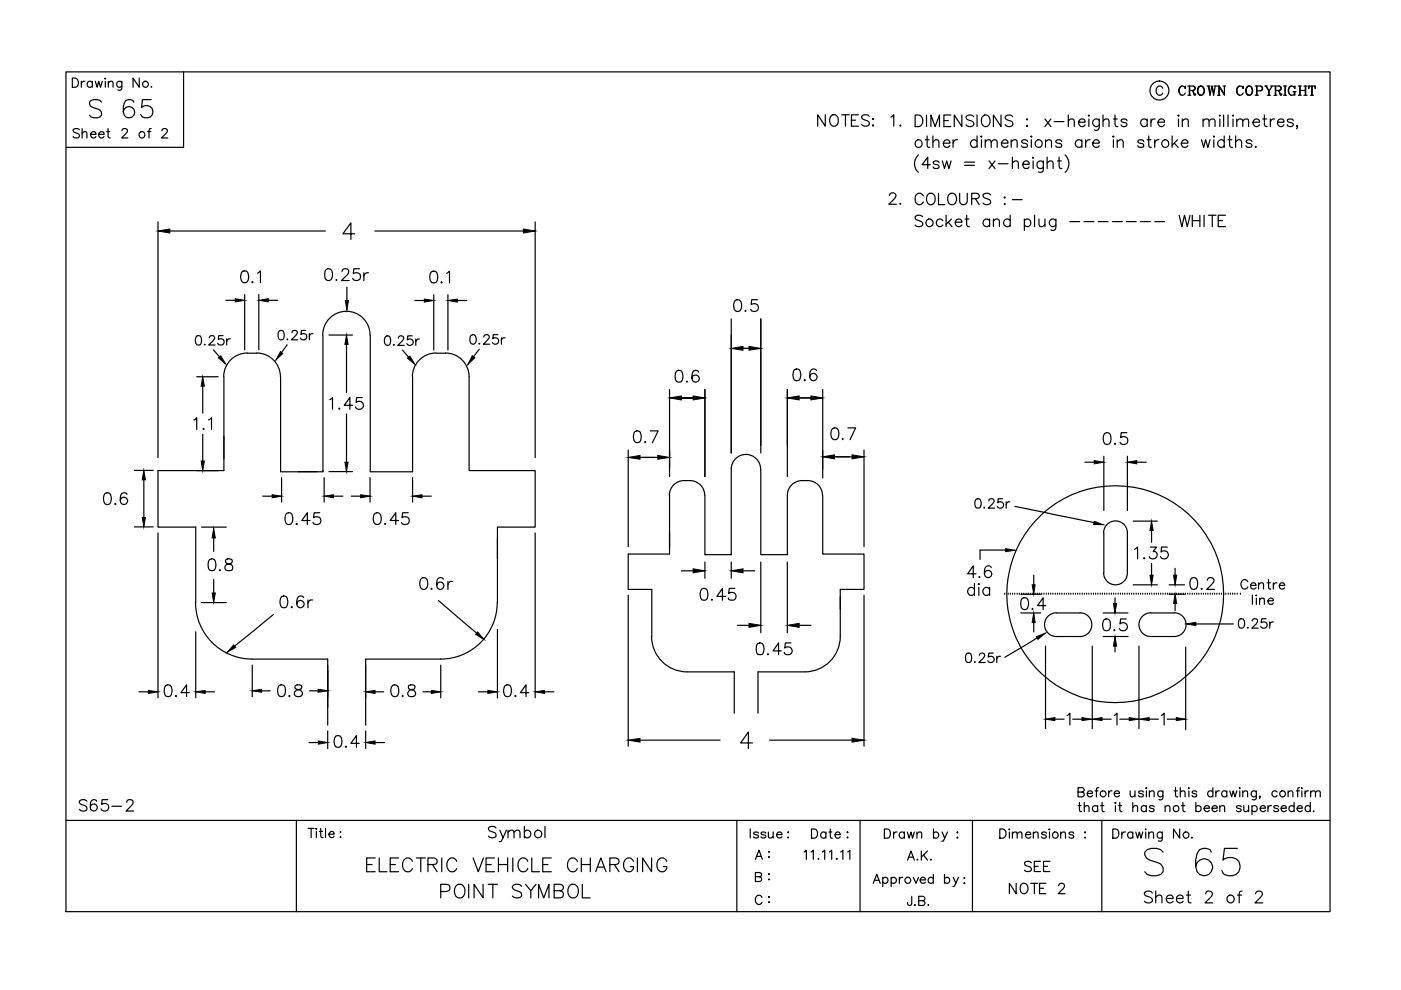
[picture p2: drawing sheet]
<svg xmlns="http://www.w3.org/2000/svg" width="297mm" height="210mm" viewBox="0 0 297 210" stroke-linecap="round" stroke-linejoin="round" font-family="sans-serif">
<g fill="none" stroke="#000" stroke-width=".25">
<path d="M14 15.2h268v178.1h-268zM15.3 16.6h.7a1.05 1.05 0 0 1 .6 .9 1.05 1.05 0 0 1-.6 1h-.7zM17.2 17.2v1.3M18 17.2a.64 .64 0 0 0-.8 .6M19.6 17.5a.62 .62 0 0 0-.9-.1 .62 .62 0 0 0 0 .9 .62 .62 0 0 0 .9-.1M19.6 17.2v1.3M20.2 17.2l.4 1.3 .3-1.3 .4 1.3 .4-1.3M22.3 17.2v1.3M22.3 16.6v.2zM23 17.6l.4-.4 .5 .1 .1 1.2M23 17.2v1.3M25.8 17.2v1.5a.54 .54 0 0 1-.8 .3"/>
<path d="M25.8 17.5a.62 .62 0 0 0-.9-.1 .62 .62 0 0 0 0 .9 .62 .62 0 0 0 .9-.1M29.5 16.6v1.9l-1.3-1.9v1.9M32.1 18.3v.2l.1-.1M38.9 15.2v16h-24.9M246.5 18.7a.72 .72 0 0 0-.8-.5 .72 .72 0 0 0-.6 .8 .88 .88 0 0 0 .2 .9 .88 .88 0 0 0 .9 .2l.3-.4M250.6 18.2a1.11 1.11 0 0 0 0 2M251.2 18.5l.1 .3v-.6l-.1 .3a.73 .73 0 0 0-.8-.2 .73 .73 0 0 0-.5 .7v.4a.72 .72 0 0 0 .6 .8 .72 .72 0 0 0 .8-.5M251.9 18.2h1.1l.3 .2 .1 .4-.1 .3-1.1 .1M252.2 18.2v2M252.7 19.2l.3 .1 .3 .8 .2-.1M252.9 19.3l.4 .9h.1l.1-.3M253 18.2l.3 .4-.1 .5-.2 .1"/>
<path d="M254.5 18.2a1.01 1.01 0 0 0-.6 1.1 1.01 1.01 0 0 0 .8 .9 1.01 1.01 0 0 0 .7-1.1 1.01 1.01 0 0 0-.9-.9 1.13 1.13 0 0 0 0 2M254.7 18.2a1.13 1.13 0 0 1 0 2M255.9 18.2h.7M256.2 18.2l.4 2 .3-2 .4 2 .4-2M256.3 18.2l.3 1.5M257 18.2l.3 1.5M257.4 18.2h.6M258.1 18.2h.4M258.4 18.2v2M259.3 18.2h.6M259.6 20l-1.1-1.8v2M259.6 18.2v2l-1.1-1.8"/>
<path d="M262.8 18.2a1.11 1.11 0 0 0 0 2M263.5 18.5l.1 .3v-.6l-.1 .3a.7 .7 0 0 0-.8-.2 .7 .7 0 0 0-.5 .7 .86 .86 0 0 0 .2 .9 .86 .86 0 0 0 .9 .2l.3-.4M264.8 18.2a1.06 1.06 0 0 0-.7 1 1.06 1.06 0 0 0 .7 1 1.04 1.04 0 0 0 .8-.8 1.04 1.04 0 0 0-.4-1.1 .88 .88 0 0 0-.9 .4 .88 .88 0 0 0 0 1l.5 .5M264.9 18.2a1.13 1.13 0 0 1 0 2M266.1 18.2h1.2a.51 .51 0 0 1 .4 .6 .51 .51 0 0 1-.4 .5h-.8M266.4 18.2v2M266.5 18.2v2M267.3 18.2l.3 .4-.1 .5-.2 .2M268.2 18.2h.5M268.4 18.2l.6 1.1v.9M268.4 18.2l.7 1.1v.9M269.4 18.2h.5"/>
<path d="M269.7 18.2l-.6 1.1M270.1 18.2h1.1l.4 .2 .1 .4-.2 .3-1 .1M270.4 18.2v2M270.5 18.2v2M270.9 19.2l.3 .1 .4 .8 .2-.1M271.1 19.3l.4 .9h.2l.1-.3M271.2 18.2l.4 .4-.2 .5-.2 .1M272.1 18.2h.7M272.4 18.2v2M272.5 18.2v2M273.8 18.2a1.11 1.11 0 0 0 0 2M274.2 19.4h.6"/>
<path d="M274.4 18.5l.1 .3v-.6l-.1 .3a.7 .7 0 0 0-.8-.2 .7 .7 0 0 0-.5 .7 .86 .86 0 0 0 .2 .9 .86 .86 0 0 0 .9 .2l.2-.2M274.4 19.4v.8M274.5 19.4v.8M275.3 18.2h.6M275.6 18.2v2M275.6 19.2h1.1M276.5 18.2h.6M276.7 18.2v2M276.8 18.2v2M277.6 18.2l-.1 .6v-.6h1.4v.6l-.1-.6M278.1 18.2v2M278.2 18.2v2"/>
<path d="M16.8 27.5a.75 .75 0 0 0-1.3 .2l.2 .3 1 .4 .1 .6a.84 .84 0 0 1-1.3 0M17.4 28.3l.5-.4 .4 .1 .1 1.3M17.4 27.3v2M19.2 28.5h1.1a.57 .57 0 0 0-.5-.6 .57 .57 0 0 0-.6 .6v.2a.61 .61 0 0 0 .5 .5 .61 .61 0 0 0 .6-.2M20.9 28.5h1.2a.62 .62 0 0 0-.9-.6 .62 .62 0 0 0-.2 1.1 .6 .6 0 0 0 1.1 0M21.5 21.7a1.65 1.65 0 0 0-2.5 0 .98 .98 0 0 0 .7 1.1l1.1 .4a.93 .93 0 0 1 .7 .7 .93 .93 0 0 1-.3 .9 1.77 1.77 0 0 1-2.2-.4M22.6 27.9h.7M22.9 27.3v1.6l.1 .3 .4 .1M25.9 27.7l.1-.3 .3-.1 .6 .1a.62 .62 0 0 1-.2 .9l-.9 1h1.3M28.4 21.7a1.12 1.12 0 0 0-1.1-.6 1.12 1.12 0 0 0-1 .7 2.73 2.73 0 0 0 .4 3 1.21 1.21 0 0 0 1.8-.5 1.21 1.21 0 0 0-.9-1.7 1.21 1.21 0 0 0-1.5 1.1M31.3 27.9h.7M32.1 21.1h-1.9l-.2 1.7a1.36 1.36 0 0 1 2.1 0 1.36 1.36 0 0 1-.3 2 1.36 1.36 0 0 1-2-.5"/>
<path d="M32.1 27.3h-.4l-.1 .3v1.7M34.3 27.7l.1-.3 .3-.1 .7 .1a.62 .62 0 0 1-.2 .9l-.9 1h1.3M175 24.3v2.5l-1.6-2.5v2.5M176.1 24.7a.89 .89 0 0 1 1-.3 .89 .89 0 0 1 .6 .9 1 1 0 0 1-.3 1.2 1 1 0 0 1-1.3-.1 1.73 1.73 0 0 1 0-1.7zM178.4 24.3h1.7M179.3 24.3v2.5M180.5 25.5h.9M182 24.3h-1.5v2.5h1.5M184.3 24.7a.92 .92 0 0 0-1.6 .2l.2 .4 1 .3a.59 .59 0 0 1 .4 .8 1.06 1.06 0 0 1-1.6 0M185.1 25.1l.1 .2-.1 .1zM185.1 26.5l.1 .1-.1 .2zM188.9 24.8l.6-.5v2.5"/>
<path d="M190.9 26.5l-.1 .1 .1 .2 .1-.2M194 24.4h.8a1.32 1.32 0 0 1 .9 1.2 1.32 1.32 0 0 1-.9 1.2h-.8zM194.7 32.9a2.49 2.49 0 0 0 0 3.6M196.2 29.6h.8M196.4 24.4v2.4M196.6 28.8v2l.1 .4h.4M197.2 34.9h-1.7l1.2-1.6v2.4M197.4 26.8v-2.4l.9 2.4 .9-2.4v2.4M197.8 30.1l.6-.5 .6 .2 .1 1.4M197.8 28.8v2.4M199.1 34.5a.74 .74 0 0 0-1.3 0l.4 .3 .8 .3 .1 .3a.74 .74 0 0 1-1.3 0M199.8 34.1l.5 1.6 .4-1.6 .5 1.6 .4-1.6"/>
<path d="M200 30.4h1.4a.72 .72 0 0 0-.8-.8 .72 .72 0 0 0-.6 1 .76 .76 0 0 0 .6 .6 .76 .76 0 0 0 .8-.3M200.1 25.6h1M201.6 24.4h-1.5v2.4h1.5M202.1 29.6v1.6M203 29.6a.79 .79 0 0 0-.9 .8M203.9 24.4v2.4l-1.6-2.4v2.4M204.5 34.4h2.1M204.5 35.1h2.1M206.5 24.8a.92 .92 0 0 0-.9-.5 .92 .92 0 0 0-.8 .7l.5 .4 .7 .3a.61 .61 0 0 1 .2 1 1.07 1.07 0 0 1-1.4-.2M207.2 24.4v2.4M207.2 30a.77 .77 0 0 0-1.2-.1 .77 .77 0 0 0 0 1.1 .77 .77 0 0 0 1.2-.1M207.2 28.8v2.4"/>
<path d="M208.1 28.8v.3l-.1-.1zM208.1 29.6v1.6M208.3 24.8l.2-.3a1.1 1.1 0 0 1 1.3 .4 1.1 1.1 0 0 1 0 1.3 .87 .87 0 0 1-1 .6 .87 .87 0 0 1-.7-.9v-.6zM208.9 30.1l.5-.5 .6 .2 .2 1.4M208.9 29.6v1.6M209.7 34.1l1.3 1.6M210.2 30.1l.5-.5 .6 .2 .1 1.4M211 34.1l-1.3 1.6M211.6 34.7h2.1M212.2 24.4v2.4l-1.6-2.4v2.4M212.3 30.4h1.4a.72 .72 0 0 0-.8-.8 .72 .72 0 0 0-.6 1 .76 .76 0 0 0 .6 .6 .76 .76 0 0 0 .8-.3M214.4 30.1l.6-.5 .6 .2 .1 1.4"/>
<path d="M214.4 29.6v1.6M214.6 34.6l.6-.5 .6 .1 .1 1.5M214.6 33.3v2.4M214.7 24.8a.89 .89 0 0 0-.8-.4 .89 .89 0 0 0-.8 .6l.5 .4 .7 .3a.61 .61 0 0 1 .2 1 1.07 1.07 0 0 1-1.4-.2M216.8 34.8h1.4a.61 .61 0 0 0-.4-.7 .78 .78 0 0 0-.9 1 .78 .78 0 0 0 1.3 .3M217.6 25.3h.3l-.2 .1zM217.7 26.6l.2 .1-.2 .1zM217.9 30a.7 .7 0 0 0-.7-.4 .7 .7 0 0 0-.6 .4l.3 .4 .8 .2 .2 .3a.74 .74 0 0 1-1.3 0M218.7 28.8l.1 .2-.1 .1-.2-.1zM218.7 29.6v1.6M219 33.3v.3l-.1-.2zM219 34.1v1.6"/>
<path d="M221.2 34.1l-.1 2.2a.77 .77 0 0 1-.9 .1M221.2 34.5a.76 .76 0 0 0-1.1-.1 .76 .76 0 0 0 0 1.1 .76 .76 0 0 0 1.1-.1M221.5 25.2l1.3 1.6M221.7 30.1l.5-.5 .6 .2 .1 1.4M221.7 29.6v1.6M222 34.6l.6-.5 .6 .1 .1 1.5M222 33.3v2.4M222.8 25.2l-1.3 1.6M223.5 25.8h2.1M224.2 34.1h.8M224.6 33.3v2l.1 .3 .4 .1M225.1 30a.69 .69 0 0 0-.6-.4 .69 .69 0 0 0-.7 .4l.4 .4 .8 .2 .1 .3a.73 .73 0 0 1-1.3 0"/>
<path d="M225.8 32.9a2.49 2.49 0 0 1 0 3.6M226.5 25.7a.85 .85 0 0 1 1.1-.4l.2 1.5M226.5 24.4v2.4M228.7 25.9h1.4a.54 .54 0 0 0-.5-.7 .79 .79 0 0 0-.9 .9 .79 .79 0 0 0 1.1 .6l.3-.2M229.4 30a.77 .77 0 0 0-1.2-.1 .77 .77 0 0 0 0 1.1 .77 .77 0 0 0 1.2-.1M229.4 29.6v1.6M230.2 29.6v1.6M230.9 24.4l.1 .1-.1 .1zM230.9 25.2v1.6M231.1 29.6a.79 .79 0 0 0-.9 .8M231.7 30.4h1.4a.72 .72 0 0 0-.9-.8 .72 .72 0 0 0-.5 1 .76 .76 0 0 0 .5 .6 .76 .76 0 0 0 .9-.3M233.1 25.2v1.9a.62 .62 0 0 1-.8 .5l-.3-.1"/>
<path d="M233.1 25.6a.77 .77 0 0 0-1.2-.2 .77 .77 0 0 0 0 1.2 .77 .77 0 0 0 1.2-.1M233.9 25.7a.85 .85 0 0 1 1.1-.4l.1 1.5M233.9 24.4v2.4M235.9 29l.2-.2 .1 .2-.1 .1zM236.1 29.6v1.6M236.1 25.2h.8M236.4 24.4v2l.1 .3 .5 .1M236.9 30.1l.6-.5 .5 .2 .1 1.4M236.9 29.6v1.6M238.9 25.6a.74 .74 0 0 0-1.2 0 1.26 1.26 0 0 0 1.1 .5l.1 .4a.7 .7 0 0 1-.6 .4 .7 .7 0 0 1-.6-.4M242.5 30a.7 .7 0 0 0-.6-.4 .7 .7 0 0 0-.7 .4l.4 .4 .8 .2v.6a.89 .89 0 0 1-1.2-.3M243.2 29.6h.8"/>
<path d="M243.2 25.6a.77 .77 0 0 0-1.1-.2 .77 .77 0 0 0 0 1.2 .77 .77 0 0 0 1.1-.1M243.2 25.2v1.6M243.6 28.8v2v.4h.5M244 25.2v1.6M244.8 29.6v1.6M244.9 25.2a.71 .71 0 0 0-.9 .7M245.5 25.9h1.4a.73 .73 0 0 0-1-.6 .73 .73 0 0 0-.3 1.2 .7 .7 0 0 0 .7 .4 .7 .7 0 0 0 .6-.4M245.7 29.6a.78 .78 0 0 0-.9 .8M248.5 28.8v2.4M249 30.4l.8 .8M249.7 29.6l-1.2 1.2M249.9 24.4l.1 .1-.1 .1z"/>
<path d="M249.9 25.2v1.6M250.5 30.4h1.4a.72 .72 0 0 0-.9-.8 .72 .72 0 0 0-.5 1 .76 .76 0 0 0 .5 .6 .76 .76 0 0 0 .9-.3M250.7 25.7a.89 .89 0 0 1 1.2-.4v1.5M250.7 25.2v1.6M251.9 20.2h.6M254.7 29.6l.5 1.6 .4-1.6 .5 1.6 .5-1.6M255.1 25.7a.83 .83 0 0 1 1.1-.4l.1 1.5M255.1 25.2v1.6M256.3 25.7a.83 .83 0 0 1 1.2-.4l.1 1.5M257.4 29.6v1.6M257.4 28.8l.1 .2-.1 .1zM258.1 20.2h.6"/>
<path d="M258.6 25.2v1.6M258.6 24.4l.2 .1-.2 .1zM259.4 24.4v2.4M259.6 30a.77 .77 0 0 0-1.2-.1 .77 .77 0 0 0 0 1.1 .77 .77 0 0 0 1.2-.1M259.6 28.8v2.4M260.4 24.4v2.4M260.4 29.6h.8M260.7 28.8v2l.1 .4h.5M261.4 24.4v.2l-.1-.1zM261.4 25.2v1.6M262 30.1l.6-.5 .5 .2 .1 1.4M262 28.8v2.4"/>
<path d="M262.2 25.7a.83 .83 0 0 1 1.2-.4l.1 1.5M262.2 25.2v1.6M263.5 25.7a.83 .83 0 0 1 1.1-.4l.1 1.5M265.4 30a.7 .7 0 0 0-.6-.4 .7 .7 0 0 0-.6 .4l.3 .4 .8 .2 .1 .3a.74 .74 0 0 1-1.2 0M265.7 25.9h1.4a.73 .73 0 0 0-1.1-.6 .73 .73 0 0 0-.2 1.2 .7 .7 0 0 0 .6 .4 .7 .7 0 0 0 .7-.4M266.1 20.2h.7M266.2 31l-.1 .2h.3M267.7 25.2h.8M268.1 24.4v2l.1 .3 .5 .1M268.7 20.2h.7M269.3 25.2v1.6M270.1 20.2h.6"/>
<path d="M270.3 25.2a.73 .73 0 0 0-1 .7M270.9 25.9h1.3a.7 .7 0 0 0-.8-.7 .7 .7 0 0 0-.5 .9 .71 .71 0 0 0 .5 .7 .71 .71 0 0 0 .8-.3M272.1 20.2h.7M274.2 25.6a.74 .74 0 0 0-1.3 0 1.26 1.26 0 0 0 1.2 .5l.1 .4a.7 .7 0 0 1-.6 .4 .7 .7 0 0 1-.7-.4M275.1 26.7l-.1 .1-.1-.1 .1-.1 .1 .1-.2 .6M275.3 20.2h.6M276.5 20.2h.6M277.8 20.2h.7M33.5 47v50M36 49h33M51.4 57.5a.86 .86 0 0 1 1.2 .4 1.97 1.97 0 0 1-.3 1.9 .78 .78 0 0 1-1.1-.4 1.97 1.97 0 0 1 .2-1.9zM53.5 59.7l-.1 .1 .1 .1 .2-.1"/>
<path d="M54.6 57.9l.6-.5v2.5M69.2 57.1a.8 .8 0 0 1 1.2 .3 1.94 1.94 0 0 1-.3 2 .8 .8 0 0 1-1.2-.4 2.28 2.28 0 0 1 .3-1.9zM71.3 59.3l-.1 .1 .1 .1 .1-.1M72.5 57.6l.1-.4a.8 .8 0 0 1 1.2 0 .85 .85 0 0 1-.2 1.1l-1.2 1.2h1.7M75.2 49.6h-2.5l1.7-2.4v3.6M76.2 57h-1.2l-.1 1a.88 .88 0 0 1 1.3 0 .88 .88 0 0 1-.2 1.3 .88 .88 0 0 1-1.2-.3M77.1 57.8v1.7M78.1 57.8a.85 .85 0 0 0-1 .7M79.5 49h31.5M91.5 57.6a.8 .8 0 0 1 1.2 .4 1.94 1.94 0 0 1-.3 1.9 .8 .8 0 0 1-1.2-.4 1.94 1.94 0 0 1 .3-1.9zM93.6 59.7l-.1 .2 .1 .1 .1-.1M94.7 58l.6-.5v2.5"/>
<path d="M113.5 47v50M188.6 41.5l.1-.4 .3-.2 .7 .1a.52 .52 0 0 1 .1 .8l-1.4 1.5h1.6M190.9 43.1l-.1 .1h.2M195.6 46a.91 .91 0 0 0-1.6 .2l.2 .4 1 .3a.56 .56 0 0 1 .4 .4 .56 .56 0 0 1-.2 .6 1.05 1.05 0 0 1-1.4-.2M195.8 41.5a.9 .9 0 0 0-1.1-.5 .9 .9 0 0 0-.7 .9 1 1 0 0 0 .3 1.3 1 1 0 0 0 1.3-.1l.2-.3M196.7 41.3a1 1 0 0 1 1.2-.1 1 1 0 0 1 .4 1.3 .91 .91 0 0 1-.9 .9 .91 .91 0 0 1-1-.9zM199 41v2.4h1.3M199.9 46.8a.78 .78 0 0 0-1.1-.1 .78 .78 0 0 0 0 1.1 .78 .78 0 0 0 1.1-.1M200.6 45.6v2.4M201.1 47.1l.8 .9M201.1 41.3a1.02 1.02 0 0 1 1.4-.1 1.02 1.02 0 0 1 .3 1.3 .93 .93 0 0 1-.9 .9 .93 .93 0 0 1-1-.9zM201.7 46.4l-1.1 1.2"/>
<path d="M202.5 47.1h1.4a.75 .75 0 0 0-1-.6 .75 .75 0 0 0-.2 1.2 .74 .74 0 0 0 1.2 0M203.5 41v1.7a.81 .81 0 0 0 .8 .7 .81 .81 0 0 0 .8-.7v-1.7M204.6 46.4h.8M204.9 45.6v2l.2 .3 .4 .1M206 42.1l1.4-.1a.51 .51 0 0 0 0-.9l-1.4-.1v2.4M206.8 42.1l.8 1.3M209.8 46.8a.78 .78 0 0 0-1.1-.1 .78 .78 0 0 0 0 1.1 .78 .78 0 0 0 1.1-.1M209.8 46.4v1.6M210 41.3a.91 .91 0 0 0-1.6 .2l.2 .4 1 .3a.56 .56 0 0 1 .4 .5 .56 .56 0 0 1-.2 .6 1.05 1.05 0 0 1-1.4-.2M210.6 46.9l.6-.5 .6 .2 .1 1.4M210.6 46.4v1.6M212.9 41.9l.1-.1 .1 .1z"/>
<path d="M212.9 43.3h.2l-.1 .1zM214.2 46.8a.78 .78 0 0 0-1.2-.1 .78 .78 0 0 0 0 1.1 .78 .78 0 0 0 1.2-.1M214.2 45.6v2.4M214.6 42.3h2.1M217.2 46.8a.76 .76 0 0 1 1.1-.1 .76 .76 0 0 1 0 1.1 .76 .76 0 0 1-1.1-.1M217.2 46.4v2.5M219.3 45.6v2.4M220.3 46.4l.1 1.5 .6 .1 .5-.4M221.5 46.4v1.6M223.9 46.4v1.9a.68 .68 0 0 1-.9 .6l-.2-.2M223.9 46.8a.78 .78 0 0 0-1.2-.1 .78 .78 0 0 0 0 1.1 .78 .78 0 0 0 1.2-.1M226.8 47h2.1"/>
<path d="M229.8 47h2.1M232.8 47h2.1M235.9 47h2M238.8 47h2.1M241.8 47h2.1M244.8 47h2.1M250 45.6l.6 2.4 .5-2.4 .6 2.4 .6-2.4M252.8 45.6v2.4M252.8 46.8h1.6M254.4 45.6v2.4M255.3 45.6v2.4M256.2 45.6h1.6"/>
<path d="M257 45.6v2.4M258.3 46.8h.9M259.8 45.6h-1.5v2.4h1.5M41.7 71.2a.64 .64 0 0 1 .9 .3 1.83 1.83 0 0 1-.1 1.6 .68 .68 0 0 1-1-.3 1.66 1.66 0 0 1 .2-1.6zM41.7 79.9h4.5M43.4 73l-.1 .1h.2M44.4 71.6l.1-.4h.8a.42 .42 0 0 1 .1 .7l-1.1 1.3h1.3M45.2 74.2l1.3 1.4M47.3 71.2h-.9l-.1 .8a.71 .71 0 0 1 1.1 0 .71 .71 0 0 1-.2 1.1 .71 .71 0 0 1-1-.3M47.5 79.9v19.9h-14v12h8v16M47.9 63.7h2M48.1 71.8v1.4"/>
<path d="M48.8 71.8a.64 .64 0 0 0-.7 .6M51.9 62.4v11.8M52.4 74.8a5 5 0 0 0-5 5.1M52.5 74.9h2M54.4 74.8a5.1 5.1 0 0 1 5.1 5.1v20.1M54.9 62.4v11.8M56.9 63.7h2M59.2 70.1a.64 .64 0 0 1 1 .3 1.83 1.83 0 0 1-.2 1.6 .68 .68 0 0 1-1-.3 1.66 1.66 0 0 1 .2-1.6zM60.9 73.1l-1.2 1.6M60.9 71.8l-.1 .2h.2M61.9 70.5l.1-.3 .3-.1 .6 .1a.56 .56 0 0 1-.1 .9l-1 1h1.3M64.8 70.1h-.9l-.1 .8a.71 .71 0 0 1 1.1 0 .71 .71 0 0 1-.2 1.1 .71 .71 0 0 1-1-.3"/>
<path d="M65.6 70.7v1.4M66.4 70.7a.64 .64 0 0 0-.8 .6M68.5 71v29M69.7 71h5M73.5 73v10.3M73.5 60.9v2.8M78.5 71a5 5 0 0 0-5.1-5 5 5 0 0 0-5 5M78.5 71v29M81.8 71.3a.59 .59 0 0 1 .9 .3 1.39 1.39 0 0 1-.4 1.6h-.2a1.29 1.29 0 0 1-.3-1.9zM83.5 73v.2l.1-.1M84.5 71.7l.1-.3 .3-.2 .5 .1a.38 .38 0 0 1 .1 .7l-1.2 1.2h1.4M85.3 74.2l1.3 1.5"/>
<path d="M87.4 71.2h-.9l-.1 .9a.71 .71 0 0 1 1 0 .71 .71 0 0 1-.1 1.1 .71 .71 0 0 1-1.1-.3M87.9 63.7h2.1M88.2 71.9v1.3M88.9 71.9a.64 .64 0 0 0-.7 .6M92 62.5v11.7M92.4 74.8a5 5 0 0 0-4.9 5.1v20.1M92.5 74.9h2M94.4 74.8a5 5 0 0 1 5.1 5.1v19.9h14v12h-8v16M95 62.5v11.7M97 63.7h1.9M99.9 71.1a.59 .59 0 0 1 1 .2 1.03 1.03 0 0 1-.7 1.7l-.3-.1a1.46 1.46 0 0 1 0-1.8zM101.6 74l-1.2 1.6"/>
<path d="M101.6 72.8v.2l.1-.1M102.6 71.5l.1-.3 .3-.2 .5 .1a.41 .41 0 0 1 .1 .6l-1.1 1.3h1.3M105.6 71h-1l-.1 .8a.7 .7 0 0 1 1 0 .7 .7 0 0 1-.1 1.1 .7 .7 0 0 1-1-.3M106.3 71.6v1.4M107.1 71.6a.6 .6 0 0 0-.8 .6M143.5 78.7a.78 .78 0 0 1 1.2 .3 2.01 2.01 0 0 1-.2 1.9 .84 .84 0 0 1-1.3-.3 2.33 2.33 0 0 1 .3-1.9zM148.1 78.9a.75 .75 0 0 0-1.1-.2 2 2 0 0 0 0 2.2 .78 .78 0 0 0 1.2-.3 .78 .78 0 0 0-.5-1.1 .78 .78 0 0 0-1 .7M155 67.6v28.5v-25.1M155.9 63.7a.8 .8 0 0 1 1.2 .3 1.94 1.94 0 0 1-.2 1.9 .8 .8 0 0 1-1.2-.3 1.94 1.94 0 0 1 .2-1.9zM156.3 73.9h3.7M158 65.8v.2l.2-.1M160.6 63.5h-1.2l-.1 1.1a.88 .88 0 0 1 1.3 0 .88 .88 0 0 1-.2 1.3 .88 .88 0 0 1-1.3-.3"/>
<path d="M168.5 78.4a.8 .8 0 0 1 1.1 .3 2.08 2.08 0 0 1-.2 1.9 .8 .8 0 0 1-1.2-.3 2.08 2.08 0 0 1 .3-1.9zM173.1 78.6a.73 .73 0 0 0-.7-.4 .73 .73 0 0 0-.6 .5 1.46 1.46 0 0 0 .6 2 .78 .78 0 0 0 .8-.7 .78 .78 0 0 0-.7-.8 .78 .78 0 0 0-.8 .7M28.5 99.7h4M41.1 89l.6-.4v2.5M41.7 99.8h4.5M43 92.1v5.6M43 81.9v5.7M43.2 90.8l-.2 .1 .2 .2 .1-.2M44.2 89l.6-.4v2.5M47.5 92.5v4.8M63.2 100h4M68.5 100h.1"/>
<path d="M69.7 100h5M69.9 84.8l.6-.5v2.5M71.9 86.5l-.1 .2 .1 .1 .2-.1M73.5 87.8v10.2M74.8 85.9h-1.8l1.2-1.6v2.5M76.8 84.3h-1.2l-.1 1a.89 .89 0 0 1 1.3 0 .89 .89 0 0 1-.1 1.4 .89 .89 0 0 1-1.3-.4M133.2 95.4v20.5M134.6 91.5a.8 .8 0 0 1 1.2 .3 2.08 2.08 0 0 1-.2 1.9 .8 .8 0 0 1-1.2-.3 2.08 2.08 0 0 1 .2-1.9zM135.7 97h3.1M136 97h3.5M136.8 93.6l-.1 .1 .1 .2 .1-.2M137.9 91.4h1.6l-1.2 2.5"/>
<path d="M142 95.4v3.8M142 82.6v18.4M145.6 80.8l-.1 .1 .1 .1 .1-.1M147.2 84.4h-3.1h3.4M149.5 82.6v18.4M155 99.5v18.1h-5.5v-12.6M161.3 99.5a3.1 3.1 0 0 0-3.1-3.1 3.1 3.1 0 0 0-3.2 3.1M161.3 99.5v18.1h5.6v-12.6M161.3 94.5v-26.9v28.5M166.9 94.5v-11.9v18.4M169.4 84.4h3.2M169.7 84.4h3.5"/>
<path d="M170.6 80.5l-.1 .1 .1 .1 .1-.1M174.4 82.6v16.9M174.4 95.4v5.9M176.5 90.8a.8 .8 0 0 1 1.2 .4 1.94 1.94 0 0 1-.2 1.9 .8 .8 0 0 1-1.2-.3 1.94 1.94 0 0 1 .2-2zM176.9 96.9h3.2M177.2 96.9h3.5M178.7 93v.2l.1-.1M179.8 90.7h1.6l-1.2 2.5M183.2 95.4v20.5M230 98h2M234 96.7v11.5M234.2 91.9a.8 .8 0 0 1 1.2 .3 2.08 2.08 0 0 1-.2 1.9 .8 .8 0 0 1-1.2-.3 2.08 2.08 0 0 1 .2-1.9z"/>
<path d="M236.4 94l-.1 .1 .1 .1 .1-.1M238.9 91.7h-1.2l-.1 1.1a.88 .88 0 0 1 1.3 0 .88 .88 0 0 1-.2 1.3 .88 .88 0 0 1-1.2-.3M239 96.7v11.5M241 98h2M22.3 104.6a.8 .8 0 0 1 1.2 .3 2.12 2.12 0 0 1-.2 1.9 .8 .8 0 0 1-1.2-.3 2.08 2.08 0 0 1 .2-1.9zM24.4 106.7l-.1 .1 .1 .2 .2-.2M26.9 104.8a.73 .73 0 0 0-.7-.3 .73 .73 0 0 0-.6 .4 1.84 1.84 0 0 0 .2 1.9 .79 .79 0 0 0 1.2-.3 .79 .79 0 0 0-.5-1.1 .79 .79 0 0 0-1 .7M28.5 111.7h4M30.5 101.7v8M33.5 113v35M42.7 111.8h5.3M44.5 118.6a.78 .78 0 0 1 1.1 .4 2.12 2.12 0 0 1-.2 1.9 .92 .92 0 0 1-1.2-.4 2.33 2.33 0 0 1 .3-1.9z"/>
<path d="M45.3 114v2.9M47.9 118.6a.52 .52 0 0 0 .2 .9l.5 .1a.7 .7 0 0 1 .7 .6 .7 .7 0 0 1-.6 .8h-.4a.7 .7 0 0 1-.7-.8 .7 .7 0 0 1 .8-.6l.5-.1a.51 .51 0 0 0 .2-.9l-.4-.1zM55.7 105.2h2M59.5 100h9M59.7 101.3v5.2M60.8 108.8a.8 .8 0 0 1 1.1 .4 2.08 2.08 0 0 1-.2 1.9 .8 .8 0 0 1-1.1-.4 2.08 2.08 0 0 1 .2-1.9zM62.9 111l-.1 .1 .1 .1 .1-.1M65.8 110.4h-1.8l1.2-1.7v2.5M67.8 108.7h-1.2l-.1 1.1a.9 .9 0 0 1 1.3 0 .9 .9 0 0 1-.1 1.3 .9 .9 0 0 1-1.3-.4M68.7 101.3v5.2M70.7 105.2h2M74.5 105.2h2"/>
<path d="M78.5 101.3v5.2M78.5 100h9M79.5 108.8a.8 .8 0 0 1 1.2 .4 1.94 1.94 0 0 1-.3 1.9 .8 .8 0 0 1-1.1-.4 1.94 1.94 0 0 1 .2-1.9zM81.6 111v.2l.2-.1M84.5 110.4h-1.8l1.2-1.7v2.5M86.5 108.7h-1.1l-.2 1.1a.88 .88 0 0 1 1.3 0 .88 .88 0 0 1-.1 1.3 .88 .88 0 0 1-1.3-.4M87.5 101.3v5.2M89.5 105.2h2M105.5 114.3v4.1M113.5 113v35M142 105v12.5h-8.8v7.5h5v10M145 101.9a3.1 3.1 0 0 0-3.1 3.1"/>
<path d="M145 101.9a3.6 3.6 0 0 1 4.1 1.7l.3 1.4M149.5 119.2v3.4M155 117.6h.1M155 119.2v3.4M161.3 119.2v15M166.9 119.2v15M170 101.9a3.1 3.1 0 0 0-3.1 3.1M170.1 101.9h1.2M171.3 101.9a3.1 3.1 0 0 1 3.1 3.1M174.4 105v12.5h8.8v7.5h-5v10a7.5 7.5 0 0 1-7.6 7.5M207 105.8a.64 .64 0 0 1 .9 .3 1.01 1.01 0 0 1-.6 1.6 1.05 1.05 0 0 1-.5-1.6zM208.7 107.5l-.1 .2h.2"/>
<path d="M209.6 106.2l.1-.3 .3-.2 .7 .2a.56 .56 0 0 1-.2 .9l-1 .9h1.4M212.6 105.7h-1v.9a.71 .71 0 0 1 1 0 .71 .71 0 0 1-.2 1.1 .71 .71 0 0 1-1-.3M213.2 116.6h-5.4v2M213.3 106.4v1.3M214.1 106.4a.72 .72 0 0 0-.8 .6M215.2 107.4l17.1 3.5M234 113v8.5a2.52 2.52 0 0 0 2.5 2.5 2.52 2.52 0 0 0 2.5-2.5v-8.5M239 113a2.52 2.52 0 0 0-2.5-2.6 2.52 2.52 0 0 0-2.5 2.6M240.3 110.5h5.1M240.6 116.5l.6-.5v2.5M242.6 118.2l-.1 .2 .1 .1 .1-.1M243.9 116h1.3l-.7 .9a.81 .81 0 0 1 .9 .9 .81 .81 0 0 1-1.1 .7l-.4-.1-.2-.4"/>
<path d="M244.2 112.5v2.5M244.2 119.5v2.5M247.5 116h-1.2l-.1 1.1a.88 .88 0 0 1 1.3 0 .88 .88 0 0 1-.2 1.3 .88 .88 0 0 1-1.2-.4M41.5 127.7a12 12 0 0 0 12 12h16v14.1M41.5 133.9v14.1M42.7 127.8h5.3M45.3 122.9v2.8M46.6 120.8l-.1 .1h.3M58 130.3l-8.2 6.7M59.7 126.5a.8 .8 0 0 1 1.2 .3 2.08 2.08 0 0 1-.2 1.9 .8 .8 0 0 1-1.2-.3 2.08 2.08 0 0 1 .2-1.9zM61.9 128.6l-.2 .1 .2 .2 .1-.2M64.4 126.7a.73 .73 0 0 0-.7-.3 .73 .73 0 0 0-.7 .4 1.72 1.72 0 0 0 .3 1.9 .78 .78 0 0 0 1.1-.3 .78 .78 0 0 0-.5-1.1 .78 .78 0 0 0-1 .7"/>
<path d="M65.3 127.2v1.7M66.3 127.2a.78 .78 0 0 0-1 .7M89.4 122.6a.8 .8 0 0 1 1.2 .3 1.94 1.94 0 0 1-.3 1.9 .8 .8 0 0 1-1.2-.3 1.94 1.94 0 0 1 .3-1.9zM91.5 124.7l-.1 .1 .1 .2 .1-.2M93 127.3l8.1 6.9M94 122.8a.73 .73 0 0 0-.7-.3 .73 .73 0 0 0-.6 .4 1.96 1.96 0 0 0 .2 1.9 .77 .77 0 0 0 1.2-.3 .77 .77 0 0 0-.5-1 .77 .77 0 0 0-1 .6M95 123.3v1.7M95.9 123.3a.79 .79 0 0 0-.9 .7M105.4 127.7a12 12 0 0 1-12 12h-15.9v14.1M105.5 133.5v14.5M133.2 126.2v32M138.1 134.9a7.5 7.5 0 0 0 7.6 7.6h10v8.7"/>
<path d="M144.5 121h2.5M148.8 124.9a.82 .82 0 0 1 1.2 .4 2.33 2.33 0 0 1-.3 1.9 .86 .86 0 0 1-1.1-.4 2.12 2.12 0 0 1 .2-1.9zM150.9 127l-.1 .2h.3M153.8 126.4h-1.8l1.2-1.6v2.5M155.8 124.8h-1.2l-.1 1.1a.88 .88 0 0 1 1.3-.1 .88 .88 0 0 1-.1 1.3 .88 .88 0 0 1-1.3-.3M156.3 132.6h2.5M157.5 121h2.5M160.7 136.4a.78 .78 0 0 1 1.2 .4 2.12 2.12 0 0 1-.3 1.9 .92 .92 0 0 1-1.2-.4 2.33 2.33 0 0 1 .3-1.9zM162.8 138.6l-.1 .1h.3M165.7 138h-1.8l1.2-1.7v2.5M167.7 136.3h-1.2l-.1 1.1a.89 .89 0 0 1 1.3 0 .89 .89 0 0 1-.1 1.3 .89 .89 0 0 1-1.3-.4M169.4 132.6h2.5"/>
<path d="M183.2 126.2v32M205 138.6a.64 .64 0 0 1 .9 .3 1.83 1.83 0 0 1-.1 1.5 .68 .68 0 0 1-1-.3 1.66 1.66 0 0 1 .2-1.5zM206.6 124.9a.8 .8 0 0 0-1.2-.1 .8 .8 0 0 0 0 1.2 .8 .8 0 0 0 1.2-.1M206.6 123.7v2.5M206.9 121.7h-1.7l1.1-1.7v2.5M207.5 123.7l.2 .2-.2 .1-.1-.1zM207.5 124.5v1.7M207.7 138.9v-.2a.58 .58 0 0 1 .6-.2 .58 .58 0 0 1 .5 .4l-.3 .6-1 1h1.4M207.7 122.3h-.2l.2 .2 .1-.2M209.8 124.9a.8 .8 0 0 0-1.2-.1 .8 .8 0 0 0 0 1.2 .8 .8 0 0 0 1.2-.1M209.8 124.5v1.7M210.2 120.4a.7 .7 0 0 0-1.1-.3 1.8 1.8 0 0 0 0 2.2 .78 .78 0 0 0 1.1-.4 .78 .78 0 0 0-.6-1 .78 .78 0 0 0-.9 .8"/>
<path d="M210.6 138.5h-1l-.1 .8a.72 .72 0 0 1 1.1 0 .72 .72 0 0 1-.1 1.1 .72 .72 0 0 1-1.1-.3M211.3 139.1v1.4M212.1 139.1a.64 .64 0 0 0-.8 .6M213 126h.1M213.8 126h.1M214.2 126h.1M214.7 126h.1M215.2 126h.1M215.7 126h.1M216.1 126h.1M216.4 130h4.3M216.4 126h4.3"/>
<path d="M216.6 126h.1M216.8 126.8a.86 .86 0 0 1 1.1 .4 2.12 2.12 0 0 1-.2 1.9 .82 .82 0 0 1-1.2-.4 2.33 2.33 0 0 1 .3-1.9zM217.1 126h.1M217.6 126h.1M218 126h.1M218.5 126h.1M218.9 129l-.1 .1 .1 .1 .1-.1M219 126h.1M219.2 122v2M219.2 132v2M219.5 126h.1M219.9 135.3l-6.9 4.1"/>
<path d="M219.9 126h.1M220.4 126h.1M220.9 126h.1M221.3 126h.1M221.7 137v17.5M221.8 128.4h-1.8l1.2-1.7v2.5M221.8 126h.1M222.3 126h.1M222.8 126h.1M223.2 126h.1M223.7 126h.1M224 130h5"/>
<path d="M224.2 126h.1M224.7 126h.1M225.1 126h.1M225.7 126h.1M226.1 126h.1M226.6 126h.1M227 126h.1M227.6 126h.1M228 126h.1M228.5 126h.1M229 126h.1M229 129.9a2.52 2.52 0 0 1 2.5 2.5 2.52 2.52 0 0 1-2.5 2.6h-5a2.52 2.52 0 0 1-2.5-2.6 2.52 2.52 0 0 1 2.5-2.5"/>
<path d="M229.5 126h.1M229.9 126h.1M230.4 126h.1M230.9 126h.1M231.4 126h.1M231.6 137v17.5M231.8 126h.1M232.3 126h.1M232.8 126h.1M233.3 126h.1M233.7 126h.1M233.9 130h5.3"/>
<path d="M233.9 135h5.3M234.1 131.4a.85 .85 0 0 1 1.2 .3 2.28 2.28 0 0 1-.2 1.9 .8 .8 0 0 1-1.2-.3 2.08 2.08 0 0 1 .2-1.9zM234.2 126h.1M234.7 126h.1M235.2 126h.1M235.6 126h.1M236.1 126h.1M236.3 133.5l-.2 .1 .2 .1 .1-.1M236.4 126.7v1.3M236.4 137v1.2M236.6 126h.1M237.1 126h.1"/>
<path d="M237.5 126h.1M238 126h.1M238.5 126h.1M238.8 131.2h-1.2l-.1 1.1a.9 .9 0 0 1 1.3 0 .9 .9 0 0 1-.2 1.3 .9 .9 0 0 1-1.3-.3M239 126h.1M239.5 126h.1M239.9 126h.1M240.3 124h5.1M240.4 126h.1M240.9 126h.1M241.4 126h.1M241.5 137v17.5"/>
<path d="M241.8 126h.1M242.3 126h.1M242.8 126h.1M243.3 126h.1M243.7 126h.1M244 129.9a2.52 2.52 0 0 0-2.5 2.5 2.52 2.52 0 0 0 2.5 2.6M244 130h5M244.2 126h.1M244.7 126h.1M245.2 126h.1M245.6 126h.1M246.1 126h.1"/>
<path d="M246.6 126h.1M247.1 126h.1M247.5 126h.1M247.9 124h3.2M247.9 126h3.2M248 126h.1M248.5 126h.1M249 129.9a2.52 2.52 0 0 1 2.5 2.5 2.52 2.52 0 0 1-2.5 2.6h-5M249 126h.1M249.1 120.5v1.5M249.1 128v1.5M249.4 126h.1"/>
<path d="M249.9 126h.1M250.4 126h.1M250.9 126h.1M251.3 126h.1M251.4 137.2v17.5M251.8 126h.1M252.3 126h.1M252.6 122.6a.8 .8 0 0 1 1.2 .3 2.08 2.08 0 0 1-.2 1.9 .8 .8 0 0 1-1.2-.3 2.08 2.08 0 0 1 .2-1.9zM252.8 126h.1M253.3 126h.1M253.5 132.3h8M253.7 126h.1"/>
<path d="M254.2 126h.1M254.7 126h.1M254.8 124.8h-.2l.2 .2 .1-.2M255.2 126h.1M255.6 126h.1M256 123.1l.1-.4 .3-.2a.79 .79 0 0 1 1 .4l-.4 .9-1.2 1.2h1.7M256.1 126h.1M256.6 126h.1M257.1 126h.1M257.5 126h.1M258 126h.1M258.5 126h.1"/>
<path d="M259 126h.1M259.4 126h.1M259.9 126h.1M260.4 126h.1M260.9 126h.1M261.3 126h.1M261.8 126h.1M262.3 126h.1M262.8 131.3a.68 .68 0 0 1 1 .3 1.32 1.32 0 0 1-.5 1.6h-.2a1.08 1.08 0 0 1-.5-1.6zM263 126h.1M264.6 133l-.1 .1h.1M264.6 123.4a.74 .74 0 0 0-.9-.5 .74 .74 0 0 0-.6 .8v.4a.74 .74 0 0 0 .6 .8 .74 .74 0 0 0 .9-.5"/>
<path d="M265.1 124.1h1.2a.62 .62 0 0 0-.9-.5 .62 .62 0 0 0-.2 1 .65 .65 0 0 0 1.1 0M265.5 131.7l.4-.5 .6 .2a.72 .72 0 0 1-.1 .8l-1 1h1.4M265.5 126.2v1.9M266.4 126.8v1.3M266.4 126.2v.1zM266.8 124l.5-.4 .5 .1 .1 1.2M266.8 123.6v1.3M267.1 127.2l.4-.4 .5 .1 .1 1.2M267.1 126.8v1.3M268.4 131.2h-.9l-.1 .8a.72 .72 0 0 1 1.1 0 .72 .72 0 0 1-.1 1.1 .72 .72 0 0 1-1.1-.3M268.7 123.6h.6M268.8 127.4h1.2a.6 .6 0 0 0-.9-.5 .6 .6 0 0 0-.1 .9 .57 .57 0 0 0 1 0"/>
<path d="M269 122.9v1.6v.3l.4 .1M269.2 131.9v1.3M270 131.9a.64 .64 0 0 0-.8 .5M270 123.6v1.3M270.7 123.6a.64 .64 0 0 0-.7 .5M271.2 124.1h1.2a.62 .62 0 0 0-.9-.5 .62 .62 0 0 0-.2 1 .65 .65 0 0 0 1.1 0M29.5 146.7h2M35.2 145.3a.8 .8 0 0 1 1.1 .4 2.08 2.08 0 0 1-.2 1.9 .8 .8 0 0 1-1.2-.4 2.08 2.08 0 0 1 .3-1.9zM37.3 147.4l-.1 .2 .1 .1 .1-.1M40.1 146.9h-1.7l1.2-1.7v2.5M43.5 146.7h2M53.5 141v6.7"/>
<path d="M55.5 146.5h1.8M59.2 145.3a.85 .85 0 0 1 1.2 .4 2.28 2.28 0 0 1-.2 1.9 .8 .8 0 0 1-1.2-.4 2.08 2.08 0 0 1 .2-1.9zM61.4 147.4l-.2 .2 .2 .1 .1-.1M62.7 145.3a.47 .47 0 0 0-.2 .5 .47 .47 0 0 0 .4 .3 1.08 1.08 0 0 1 1.2 1.1 .89 .89 0 0 1-1 .5 .89 .89 0 0 1-.7-.8 1.52 1.52 0 0 1 1.5-.9l.1-.5a.95 .95 0 0 0-1.3-.2zM65.5 157.4h2M65.6 146.5h1.9M69.5 142.2v7.7M69.5 141v6.7M69.5 155v3.7M71.2 156.1a.8 .8 0 0 1 1.2 .3 2.08 2.08 0 0 1-.2 1.9 .8 .8 0 0 1-1.2-.3 2.08 2.08 0 0 1 .2-1.9zM73.3 158.2l-.1 .1 .1 .2 .2-.2M76.2 157.6h-1.8l1.2-1.6v2.5"/>
<path d="M77.5 141v7M77.5 155v3.7M79.5 146.7h1.8M79.5 157.4h2M83.2 145.3a.8 .8 0 0 1 1.2 .4 1.94 1.94 0 0 1-.2 1.9 .8 .8 0 0 1-1.2-.4 1.94 1.94 0 0 1 .2-1.9zM85.4 147.4v.3l.1-.1M86.7 145.3a.51 .51 0 0 0 .2 .8 1.03 1.03 0 0 1 1.2 1.1 .86 .86 0 0 1-1 .5 .86 .86 0 0 1-.6-.8 1.37 1.37 0 0 1 1.4-.9l.1-.5a.95 .95 0 0 0-1.3-.2zM89.7 146.7h1.8M93.4 141v7M101.4 146.7h2M107.1 145.3a.8 .8 0 0 1 1.2 .4 2.08 2.08 0 0 1-.2 1.9 .8 .8 0 0 1-1.2-.4 2.08 2.08 0 0 1 .2-1.9zM109.3 147.4l-.2 .2 .2 .1 .1-.1"/>
<path d="M112.1 146.9h-1.8l1.2-1.7v2.5M115.5 146.7h1.9M135.7 156.9h17M159.5 157.5h-2.5l1.7-2.3v3.5M163.2 156.9h17.5M170.7 142.5h-10v8.7M206.7 140.3l-.1 .1h.2M223.7 152.5h1.9M226.2 151.7l.6-.5v2.5M227.4 152.5h2M233.7 152.5h1.9M236.2 151.7l.6-.5v2.5"/>
<path d="M237.4 152.5h2M243.6 152.5h2M246.2 151.7l.6-.5v2.5M247.5 152.5h1.9M14 173.9h268M18.4 169.9a.92 .92 0 0 0-1.6 .2l.3 .4 .9 .3a.58 .58 0 0 1 .4 .4 .58 .58 0 0 1-.2 .6 1.13 1.13 0 0 1-1.4-.2M20.5 169.9a.69 .69 0 0 0-1-.2 2.29 2.29 0 0 0-.3 1.9 .75 .75 0 0 0 1.2 .2 .75 .75 0 0 0-.2-1.2 .75 .75 0 0 0-1.1 .6M22.8 169.5h-1.2v1.1a.85 .85 0 0 1 1.2 0 .85 .85 0 0 1-.1 1.2 .85 .85 0 0 1-1.3-.3M23.7 170.9h2.1M26.9 170.1l.2-.4a.79 .79 0 0 1 1 .1 .85 .85 0 0 1-.2 1l-1.2 1.2h1.6M62.8 173.9v19.4M65.3 175.6h1.3"/>
<path d="M66 175.6v2M67.1 176.3v1.3M67.1 175.6v.3zM67.7 176.3h.7M68 175.6v1.6l.1 .3 .4 .1M69 175.6v2M69.7 176.9h1.1v-.4a.61 .61 0 0 0-.9 0 .61 .61 0 0 0 .1 .9 .61 .61 0 0 0 .8-.1M72.2 176.3v.2zM72.2 177.4v.2zM105.2 175.6a.92 .92 0 0 0-1.6 .2l.2 .3 .9 .4a.58 .58 0 0 1 .4 .4 .58 .58 0 0 1-.1 .6 1.13 1.13 0 0 1-1.4-.2M106 176l.7 1.6 .7-1.6M106.7 177.6l-.5 .8h-.4"/>
<path d="M107.7 176.5l.6-.5 .6 .1 .1 1.5M107.7 176v1.6M109 176.5l.5-.5 .6 .1 .2 1.5M111.2 176.4a.76 .76 0 0 1 1.1-.1 .76 .76 0 0 1 0 1.1 .76 .76 0 0 1-1.1-.1M111.2 175.2v2.4M115.5 175.2v2.4M156.2 173.9v19.4M159.1 175.7v2M160.8 176.7a.62 .62 0 0 0-1 0l.1 .2 .6 .1a.33 .33 0 0 1 .2 .6 .7 .7 0 0 1-.9-.2M162.4 176.7a.62 .62 0 0 0-1.1 0l.1 .2 .7 .1a.33 .33 0 0 1 .2 .6 .7 .7 0 0 1-1-.2M162.9 176.4l.1 1.2 .5 .1 .4-.4M163.9 176.4v1.3"/>
<path d="M164.6 177h1.2a.57 .57 0 0 0-.6-.6 .57 .57 0 0 0-.6 .6v.1a.63 .63 0 0 0 .5 .6 .63 .63 0 0 0 .7-.3M167 176.5h.2zM167 177.6h.2zM172.1 175.8h.6a1.04 1.04 0 0 1 .7 .9 1.04 1.04 0 0 1-.7 1h-.6zM175.1 176.7a.61 .61 0 0 0-.9-.1 .61 .61 0 0 0 0 .9 .61 .61 0 0 0 .9-.1M175.1 176.4v1.3M175.7 176.4h.7M176 175.8v1.5l.1 .3 .4 .1M177.1 177h1.1a.6 .6 0 0 0-.9-.5 .6 .6 0 0 0-.2 .9 .56 .56 0 0 0 .5 .3 .56 .56 0 0 0 .6-.3M179.6 176.5h.2zM179.6 177.6h.2zM182.3 173.9v19.4"/>
<path d="M187.5 175.8h.6a1.04 1.04 0 0 1 .7 .9 1.04 1.04 0 0 1-.7 1h-.6zM189.5 176.4v1.3M190.2 176.4a.58 .58 0 0 0-.7 .6M191.7 176.7a.61 .61 0 0 0-.9-.1 .61 .61 0 0 0 0 .9 .61 .61 0 0 0 .9-.1M191.7 176.4v1.3M192.4 176.4l.4 1.3 .3-1.3 .4 1.3 .4-1.3M194.4 176.8l.5-.4 .4 .1 .1 1.2M194.4 176.4v1.3M197.9 176.7a.61 .61 0 0 1 .9-.1 .61 .61 0 0 1 0 .9 .61 .61 0 0 1-.9-.1M197.9 175.8v1.9M199.7 176.4l.6 1.3 .6-1.3M200.3 177.7l-.3 .7h-.3"/>
<path d="M202.9 176.5h.2l-.1 .1zM202.9 177.6l.1-.1 .1 .1zM206.2 173.9v19.4M212 175.8h.7a1.04 1.04 0 0 1 .6 .9 1.04 1.04 0 0 1-.6 1h-.7zM214 175.8v.1zM214 176.4v1.3M214.6 176.8l.5-.4 .5 .1 .1 1.2M214.6 176.4v1.3M215.7 176.8l.4-.4 .5 .1 .1 1.2M217.4 177h1.1a.6 .6 0 0 0-.8-.5 .6 .6 0 0 0-.2 .9 .57 .57 0 0 0 1 0M219.1 176.8l.5-.4 .4 .1 .1 1.2M219.1 176.4v1.3"/>
<path d="M221.8 176.7a.56 .56 0 0 0-.5-.3 .56 .56 0 0 0-.5 .3l.3 .3h.5l.2 .4a.56 .56 0 0 1-.5 .3 .56 .56 0 0 1-.5-.3M222.4 175.9h.2zM222.5 176.4v1.3M224.9 176.8l.5-.4 .4 .1 .1 1.2M224.9 176.4v1.3M227.6 176.7a.56 .56 0 0 0-.5-.3 .56 .56 0 0 0-.5 .3l.3 .3h.5l.2 .4a.56 .56 0 0 1-.5 .3 .56 .56 0 0 1-.5-.3M228.6 170.8h.6M228.6 167.9h.8l.4-.1a.42 .42 0 0 0-.1-.7l-1.1-.1v2h.8a.51 .51 0 0 0 .5-.6 .51 .51 0 0 0-.5-.5M228.9 170.1v1.6l.1 .3 .3 .1M229.9 171.2a.63 .63 0 0 1 .9-.3l.1 1.2M229.9 170.1v2M230 176.5h.1v.1z"/>
<path d="M230.1 177.5v.2zM230.5 168.2h1.1a.58 .58 0 0 0-.8-.5 .58 .58 0 0 0-.2 1 .57 .57 0 0 0 1 0M232.2 167.7h.6M232.7 171.1a.62 .62 0 0 0-.9-.1 .62 .62 0 0 0 0 .9 .62 .62 0 0 0 .9-.1M232.7 170.8v1.3M232.9 167l-.3 .1-.1 .3v1.6M233.4 170.8h.6M233.6 173.9v19.4M233.7 170.1v1.6v.3l.4 .1M235 167.7v1.3M235.8 167.7a.58 .58 0 0 0-.8 .5M235.9 175.8h.7a1.04 1.04 0 0 1 .6 .9 1.04 1.04 0 0 1-.6 1h-.7z"/>
<path d="M236.2 168.2h1.1a.58 .58 0 0 0-.8-.5 .58 .58 0 0 0-.2 1 .57 .57 0 0 0 1 0M236.5 170.1l.1 .1-.1 .1zM236.5 170.8v1.3M237.2 170.8h.6M237.4 170.1v1.6l.1 .3 .4 .1M237.8 176.4v1.3M238.6 176.4a.64 .64 0 0 0-.8 .6M239.6 167.7l.1 1.2 .5 .1 .4-.4M240.2 176.7a.61 .61 0 0 0-.9-.1 .61 .61 0 0 0 0 .9 .61 .61 0 0 0 .9-.1M240.2 176.4v1.3M240.2 171.2l.4-.4 .5 .1 .1 1.2M240.2 170.1v2"/>
<path d="M240.6 167.7v1.3M240.8 176.4l.4 1.3 .4-1.3 .3 1.3 .4-1.3M242.4 167.9a.62 .62 0 0 0-1 0 .9 .9 0 0 0 .9 .5l.1 .3a.57 .57 0 0 1-1 0M242.9 175.8v.1zM242.9 176.4v1.3M243 171.1a.62 .62 0 0 0-.9-.1 .62 .62 0 0 0 0 .9 .62 .62 0 0 0 .9-.1M243 170.8v1.3M243 167v.2zM243 167.7v1.3M243.6 176.8l.4-.4 .5 .1 .1 1.2M243.6 176.4v1.3M243.7 168l.5-.3 .4 .1 .1 1.2"/>
<path d="M243.7 167.7v1.3M244.7 171.1a.62 .62 0 0 0-1 0l.3 .3h.4a.33 .33 0 0 1 .2 .6 .7 .7 0 0 1-.9-.2M246.4 176.4v1.8l-.3 .2-.5-.1M246.4 176.7a.61 .61 0 0 0-.9-.1 .61 .61 0 0 0 0 .9 .61 .61 0 0 0 .9-.1M246.6 167.7v1.4a.53 .53 0 0 1-.9 .4M246.6 167.9a.61 .61 0 0 0-.9-.1 .61 .61 0 0 0 0 .9 .61 .61 0 0 0 .9 0M247 171.2l.5-.4 .4 .1 .1 1.2M247 170.8v1.3M248.9 167.7h.7M249.2 167v1.6l.1 .3 .4 .1M250.1 175.8v1.9l-1.3-1.9v1.9M250.2 168a.67 .67 0 0 1 1-.2l.1 1.2"/>
<path d="M250.2 167v2M250.5 170.8h.7M250.8 170.1v1.6l.1 .3 .4 .1M252.1 167.7v1.3M252.1 167v.2zM252.7 177.5l-.1 .1h.2M253.5 171.1a.62 .62 0 0 1 1-.1 .62 .62 0 0 1 0 .9 .62 .62 0 0 1-1-.1M253.5 170.1v2M253.7 167.9a.57 .57 0 0 0-1 0l.3 .3 .6 .2 .1 .3a.53 .53 0 0 1-.5 .3 .53 .53 0 0 1-.5-.3M255.3 171.4h1.1a.57 .57 0 0 0-.5-.6 .57 .57 0 0 0-.6 .6v.1a.63 .63 0 0 0 .5 .6 .63 .63 0 0 0 .6-.3M257 171.4h1.1a.6 .6 0 0 0-.9-.5 .6 .6 0 0 0-.1 .9 .62 .62 0 0 0 1 0M257.1 167.9a.61 .61 0 0 0-.9-.1 .61 .61 0 0 0 0 .9 .61 .61 0 0 0 .9 0"/>
<path d="M257.1 167v2M257.8 167.7v1.3M258.5 167.7a.64 .64 0 0 0-.7 .5M258.6 171.2a.67 .67 0 0 1 1-.3v1.2M258.6 170.8v1.3M260.1 167.9a.61 .61 0 0 0-.9-.1 .61 .61 0 0 0 0 .9 .61 .61 0 0 0 .9 0M260.1 167.7v1.3M260.7 167.7l.4 1.3 .4-1.3 .3 1.3 .4-1.3M262.4 179.9h-2.8l-.3 2.5a2.32 2.32 0 0 1 3.4 .2 2.05 2.05 0 0 1-.8 2.9 2.05 2.05 0 0 1-2.8-.9M262.9 167.7v1.3M262.9 167v.2zM263.2 171.1a.62 .62 0 0 0-1.1 0l.3 .3 .6 .1 .2 .3a.62 .62 0 0 1-1.1 0"/>
<path d="M263.5 168l.5-.3 .4 .1 .1 1.2M263.5 167.7v1.3M263.7 170.8l.1 1.2 .5 .1 .4-.4M264.7 170.8v1.3M265.4 171.1a.62 .62 0 0 1 1-.1 .62 .62 0 0 1 0 .9 .62 .62 0 0 1-1-.1M265.4 170.8v1.9M266.4 167.7v1.4a.53 .53 0 0 1-.9 .4M266.4 167.9a.61 .61 0 0 0-.9-.1 .61 .61 0 0 0 0 .9 .61 .61 0 0 0 .9 0M267.2 171.4h1.1a.6 .6 0 0 0-.9-.5 .6 .6 0 0 0-.1 .9 .62 .62 0 0 0 1 0M267.2 168.9h-.2h.2l-.2 .4M268.8 170.8v1.3M269.6 170.8a.64 .64 0 0 0-.8 .6"/>
<path d="M270.8 167.9a.61 .61 0 0 0-.9-.1 .61 .61 0 0 0 0 .9 .61 .61 0 0 0 .9 0M271.1 171.1a.62 .62 0 0 0-1 0 .9 .9 0 0 0 .9 .4l.1 .3a.62 .62 0 0 1-1 0M271.6 171.4h1.1a.6 .6 0 0 0-.8-.5 .6 .6 0 0 0-.2 .9 .62 .62 0 0 0 1 0M273.1 168a.63 .63 0 0 1 .9-.2l.1 1.2M273.1 167.7v1.3M274.4 171.1a.62 .62 0 0 0-.9-.1 .62 .62 0 0 0 0 .9 .62 .62 0 0 0 .9-.1M274.4 170.1v2M274.8 167.7h.7M275 171.4h1.1v-.2a.61 .61 0 0 0-.9-.2 .61 .61 0 0 0 0 .9 .61 .61 0 0 0 .9-.1M275.6 167l-.4 .1-.1 .3v1.6M276 167v.2zM276 167.7v1.3"/>
<path d="M276.7 167.7v1.3M277.4 167.7a.58 .58 0 0 0-.7 .5M277.8 171.1a.62 .62 0 0 0-.9-.1 .62 .62 0 0 0 0 .9 .62 .62 0 0 0 .9-.1M277.8 170.1v2M277.9 168a.67 .67 0 0 1 .9-.2l.1 1.2M277.9 167.7v1.3M278.5 171.9l-.1 .1h.2M278.9 168a.67 .67 0 0 1 .9-.2l.1 1.2M77.7 183.3h1.2M79.6 181.9h-1.9v2.9h1.9M80.4 181.9v2.9h1.7M82.7 183.3h1.1"/>
<path d="M84.5 181.9h-1.8v2.9h1.8M87.4 182.6a1.06 1.06 0 0 0-1.2-.7 1.06 1.06 0 0 0-.8 1.1 1.28 1.28 0 0 0 .3 1.4 1.28 1.28 0 0 0 1.3 .3l.4-.5M88.3 181.9h1.9M89.2 181.9v2.9M90.7 183.3l1.7-.1a.7 .7 0 0 0 0-1.1l-.4-.2h-1.3v2.9M91.7 183.3l1 1.5M93.4 189h1.3l.4-.2a.73 .73 0 0 0 0-1.2l-1.7-.1v2.9M93.7 181.9v2.9M96.6 187.9a1.08 1.08 0 0 1 1.2-.4 1.08 1.08 0 0 1 .8 1.1 1.26 1.26 0 0 1-.3 1.4 1.26 1.26 0 0 1-1.4 .2 1.82 1.82 0 0 1-.3-2.3zM96.8 182.6a1.06 1.06 0 0 0-1.2-.7 1.06 1.06 0 0 0-.8 1.1 1.28 1.28 0 0 0 .3 1.4 1.28 1.28 0 0 0 1.3 .3l.4-.5M99.4 187.5v2.9M100.3 181.9l1.1 2.9 1.1-2.9"/>
<path d="M102.4 187.5v2.9l-1.9-2.9v2.9M103.1 183.3h1.1M103.5 187.5h2M104.5 187.5v2.9M104.8 181.9h-1.7v2.9h1.7M105.7 183.3h1.9M105.7 181.9v2.9M107.6 181.9v2.9M108.7 181.9v2.9M110.6 187.9a1.26 1.26 0 0 0-2 0 .77 .77 0 0 0 .6 .8l.8 .3a.74 .74 0 0 1 .6 1 1.35 1.35 0 0 1-2 0M111.4 187.5l1.1 1.3 1.1-1.3M111.9 182.6a1.06 1.06 0 0 0-1.2-.7 1.06 1.06 0 0 0-.9 1.1 1.28 1.28 0 0 0 .3 1.4 1.28 1.28 0 0 0 1.4 .3l.4-.5"/>
<path d="M112.5 188.8v1.6M112.7 181.9v2.9h1.7M114.2 190.4v-2.9l1.1 2.9 1.1-2.9v2.9M115.1 183.3h1.1M116.9 181.9h-1.8v2.9h1.8M117.5 188.8l1.6-.1a.64 .64 0 0 0 0-1.1l-1.6-.1v2.9h1.3a.76 .76 0 0 0 .7-.8 .76 .76 0 0 0-.7-.8M120.7 187.9a1.08 1.08 0 0 1 1.2-.4 1.08 1.08 0 0 1 .7 1.1 1.25 1.25 0 0 1-.2 1.4 1.25 1.25 0 0 1-1.4 .2 1.82 1.82 0 0 1-.3-2.3zM122.4 182.6a1.06 1.06 0 0 0-1.2-.7 1.06 1.06 0 0 0-.9 1.1 1.28 1.28 0 0 0 .3 1.4 1.28 1.28 0 0 0 1.4 .3l.4-.5M123.2 183.3h2M123.2 181.9v2.9M123.5 187.5v2.9h1.6M125.2 181.9v2.9"/>
<path d="M126.3 184.8l1.1-2.9 1.1 2.9M126.7 183.9h1.4M129.3 183.3l1.7-.1a.7 .7 0 0 0 0-1.1l-.4-.2h-1.3v2.9M130.3 183.3l.9 1.5M134.3 182.6a1.06 1.06 0 0 0-1.2-.7 1.06 1.06 0 0 0-.9 1.1 1.28 1.28 0 0 0 .3 1.4 1.28 1.28 0 0 0 1.4 .3l.4-.5v-.5h-.7M135.1 181.9v2.9M138.1 181.9v2.9l-1.9-2.9v2.9M141.4 182.6a1.06 1.06 0 0 0-1.3-.7 1.06 1.06 0 0 0-.8 1.1 1.26 1.26 0 0 0 .3 1.4 1.26 1.26 0 0 0 1.3 .3l.5-.5v-.5h-.8M160.2 185.9l1.1-.1a.4 .4 0 0 0 .2-.4 .4 .4 0 0 0-.2-.3l-1.1-.1v1.9h.8l.5-.3a.53 .53 0 0 0-.5-.7M160.2 182.2l.7-1.9 .7 1.9M160.5 181.6h.9M161.6 190.3a.72 .72 0 0 0-.8-.5 .72 .72 0 0 0-.6 .7 .85 .85 0 0 0 .2 1 .85 .85 0 0 0 .9 .1l.3-.3"/>
<path d="M163 180.6h.1zM163 181.7h.1zM163 186.5h.1zM163 190.2h.1zM163 191.3h.1zM163 185.3v.2zM170.5 180.6l.5-.3v1.9M172 180.6l.4-.3v1.9M173.5 182v.1h.1M174.4 180.6l.5-.3v1.9M175.9 180.6l.4-.3v1.9M177.4 182l-.1 .1h.2"/>
<path d="M178.2 180.6l.5-.3v1.9M179.7 180.6l.5-.3v1.9M185.1 187.3l.8-1.9 .7 1.9M185.4 186.6h1M187.2 186.3a.62 .62 0 0 1 .9-.1 .62 .62 0 0 1 0 .9 .62 .62 0 0 1-.9-.1M187.2 186v2M188.9 186.3a.62 .62 0 0 1 1-.1 .62 .62 0 0 1 0 .9 .62 .62 0 0 1-1-.1M188.9 186v2M190.7 186v1.3M191.4 186a.58 .58 0 0 0-.7 .6M192.4 182.4l.7-2 .8 2M192.7 181.7h.9"/>
<path d="M193.3 190l-.1 1.8-.2 .2-.4-.1-.2-.6M193.6 186l.6 1.3 .5-1.3M194 191.8l-.1 .1h.2M194.5 182.2l-.1 .1h.2M194.8 191l1.1-.1 .2-.3-.1-.4-.4-.2h-.8v2h.8a.51 .51 0 0 0 .5-.5 .51 .51 0 0 0-.5-.5M195.1 186.6h1.1a.57 .57 0 0 0-.5-.6 .57 .57 0 0 0-.6 .6v.1a.63 .63 0 0 0 .5 .6 .63 .63 0 0 0 .6-.3M195.3 180.4v2M195.8 181.3l.9 1.1M196.7 180.4l-1.4 1.3M196.8 191.8l-.1 .1h.2M197.4 182.2l-.1 .1h.2M197.9 186.3a.62 .62 0 0 0-.9-.1 .62 .62 0 0 0 0 .9 .62 .62 0 0 0 .9-.1"/>
<path d="M197.9 185.4v1.9M200.3 186.3a.62 .62 0 0 1 .9-.1 .62 .62 0 0 1 0 .9 .62 .62 0 0 1-.9-.1M200.3 185.4v1.9M202.1 186l.6 1.3 .5-1.3M202.7 187.3l-.4 .7h-.3M204.4 187.3h.2zM204.4 186.1l.2 .1-.2 .1zM215.4 187.3v2.2l-1.4-2.2v2.2M216.5 187.6a.92 .92 0 0 1 1.1-.1 .92 .92 0 0 1 .3 1.1 .83 .83 0 0 1-.8 .9 .83 .83 0 0 1-.8-.9zM218.5 187.3h1.5M218.7 182.9a.82 .82 0 0 0-1.5 .2l.2 .4 1.1 .4a.52 .52 0 0 1 0 .8 1.04 1.04 0 0 1-1.3-.2M219.3 183.7h.8"/>
<path d="M219.3 187.3v2.2M220.4 188.3h.8M220.6 182.6h-1.3v2.2h1.3M221.2 183.7h.9M221.8 187.3h-1.4v2.2h1.4M222.6 182.6h-1.4v2.2h1.4M224.5 187.8l.1-.3 .3-.2h.4l.3 .2a.72 .72 0 0 1-.2 .9l-1 1.1h1.4M244.3 189.3a.95 .95 0 0 0-.9-.4 .95 .95 0 0 0-.8 .6l.3 .4 .2 .1a1.35 1.35 0 0 1 1.2 .7v.4a1.16 1.16 0 0 1-1.7 0M245 190.2l.6-.4 .6 .1 .2 1.5M245 188.9v2.5M246.6 180.7a2.63 2.63 0 0 0-3.9 0 1.54 1.54 0 0 0 1.1 1.7l1.7 .5a1.6 1.6 0 0 1 1.1 1.9 2.54 2.54 0 0 1-3.9 0M247.3 190.5h1.4a.77 .77 0 0 0-1.1-.7 .77 .77 0 0 0-.2 1.3 .78 .78 0 0 0 1.3 0"/>
<path d="M249.4 190.5h1.4a.72 .72 0 0 0-.8-.8 .72 .72 0 0 0-.6 1 .76 .76 0 0 0 .6 .7 .76 .76 0 0 0 .8-.3M251.6 189.8h.8M251.9 188.9v2.1l.1 .3 .5 .1M255.6 189.5l.2-.4a.8 .8 0 0 1 1.3 .3l-.4 .8-1.2 1.2h1.6M256.8 180.7l-.2-.6a1.9 1.9 0 0 0-2.8 .9l-.3 1.4v1.3l.3 1.1a1.8 1.8 0 0 0 2.9 .2 1.8 1.8 0 0 0-.7-2.8 1.8 1.8 0 0 0-2.5 1.5M262.4 189.8h.8M263.3 188.9l-.4 .2-.2 .3v2M266.2 189.5l.1-.3 .4-.3a.79 .79 0 0 1 .9 .5l-.3 .8-1.2 1.2h1.6"/>
<circle cx="30.8" cy="17.9" r=".64"/>
<circle cx="245.8" cy="19.2" r="2.01"/>
<circle cx="30.1" cy="28.5" r=".67"/>
<circle cx="194.7" cy="30.4" r=".8"/>
<circle cx="220.2" cy="30.4" r=".8"/>
<circle cx="247.1" cy="30.4" r=".8"/>
<circle cx="197.1" cy="47.2" r=".8"/>
<circle cx="236.5" cy="126" r="23"/>
<circle cx="114.1" cy="176.8" r=".8"/>
<circle cx="223.7" cy="177" r=".64"/>
<circle cx="233.9" cy="168.3" r=".62"/>
<circle cx="249.4" cy="171.4" r=".64"/>
<circle cx="251.5" cy="177" r=".64"/>
<circle cx="271.9" cy="168.3" r=".62"/>
<circle cx="192.5" cy="186.6" r=".64"/>
<circle cx="260.9" cy="190.6" r=".83"/>
</g>
<g fill="#000" stroke="#000" stroke-width=".21">
<path d="M33.5 49l2.5-.4v.8zM111 48.6l2.5 .4-2.5 .4zM46.3 75.9l.5-.5 1.1 1.8zM49.9 63.3l2 .4-2 .3zM54.9 63.7l2-.4v.7zM59.5 74.5l.5 .4-1.5 1.4zM73.5 71l.3 2h-.7zM73.2 63.7h.7l-.4 2zM86.4 75.9l.5-.4 1 1.7zM90 63.4l2 .3-2 .4zM95 63.7l2-.3v.7zM100.1 75.4l.6 .5-1.5 1.4z"/>
<path d="M155 73.9l2.5-.5v.9zM158.8 73.4l2.5 .5-2.5 .4zM42.6 97.7h.7l-.3 2.1zM43 79.9l.3 2h-.7zM73.1 98h.7l-.3 2zM133.2 97l2.5-.4v.8zM139.5 96.6l2.5 .4-2.5 .4zM142 84.4l2.5-.5v.9zM147 83.9l2.5 .5-2.5 .4zM166.9 84.4l2.5-.5v.9zM171.9 83.9l2.5 .5-2.5 .4zM174.4 96.9l2.5-.5v.9z"/>
<path d="M180.7 96.4l2.5 .5-2.5 .4zM232 97.7l2 .3-2 .3zM239 98l2-.3v.6zM30.5 99.7l.3 2h-.6zM30.2 109.7h.6l-.3 2zM45.3 112.1l.3 1.9h-.6zM57.7 104.9l2 .3-2 .3zM68.7 105.2l2-.3v.6zM76.5 104.9l2 .3-2 .3zM87.5 105.2l2-.3v.6zM213.2 116.3l2 .4-2 .3zM232 110.5l1.9 .8-2-.1z"/>
<path d="M244.2 110.5l.3 2h-.7zM45 125.7h.6l-.3 2zM49.5 136.7l.5 .5-1.8 1.1zM101.3 134l1.3 1.6-1.7-1.1zM147 120.6l2.5 .4-2.5 .5zM155 121l2.5-.4v.9zM158.8 132.2l2.5 .4-2.5 .4zM166.9 132.6l2.5-.4v.8zM219.2 130l.3 2h-.7zM218.8 124h.7l-.3 2zM219.7 135l1.9-.8-1.5 1.4zM236.1 128h.6l-.3 2z"/>
<path d="M236.4 135l.3 2h-.6zM243.8 122h.7l-.3 2zM248.8 122h.7l-.4 2zM249.1 126l.4 2h-.7zM251.5 132.3l2-.3v.6zM31.5 146.4l2 .3-2 .3zM41.5 146.7l2-.3v.6zM53.5 146.5l2-.4v.7zM67.5 146.1l2 .4-2 .3zM67.5 157.1l2 .3-2 .4zM77.5 146.7l2-.3v.6zM77.5 157.4l2-.3v.7z"/>
<path d="M91.5 146.4l1.9 .3-1.9 .3zM103.4 146.4l2.1 .3-2.1 .3zM113.5 146.7l2-.3v.6zM133.2 156.9l2.5-.4v.9zM180.7 156.5l2.5 .4-2.5 .5zM221.7 152.5l2-.4v.7zM229.4 152.1l2 .4-2 .3zM231.7 152.5l2-.4v.7zM239.4 152.1l2 .4-2 .3zM241.7 152.5l1.9-.4v.7zM249.4 152.1l2 .4-2 .3z"/>
</g>
</svg>
